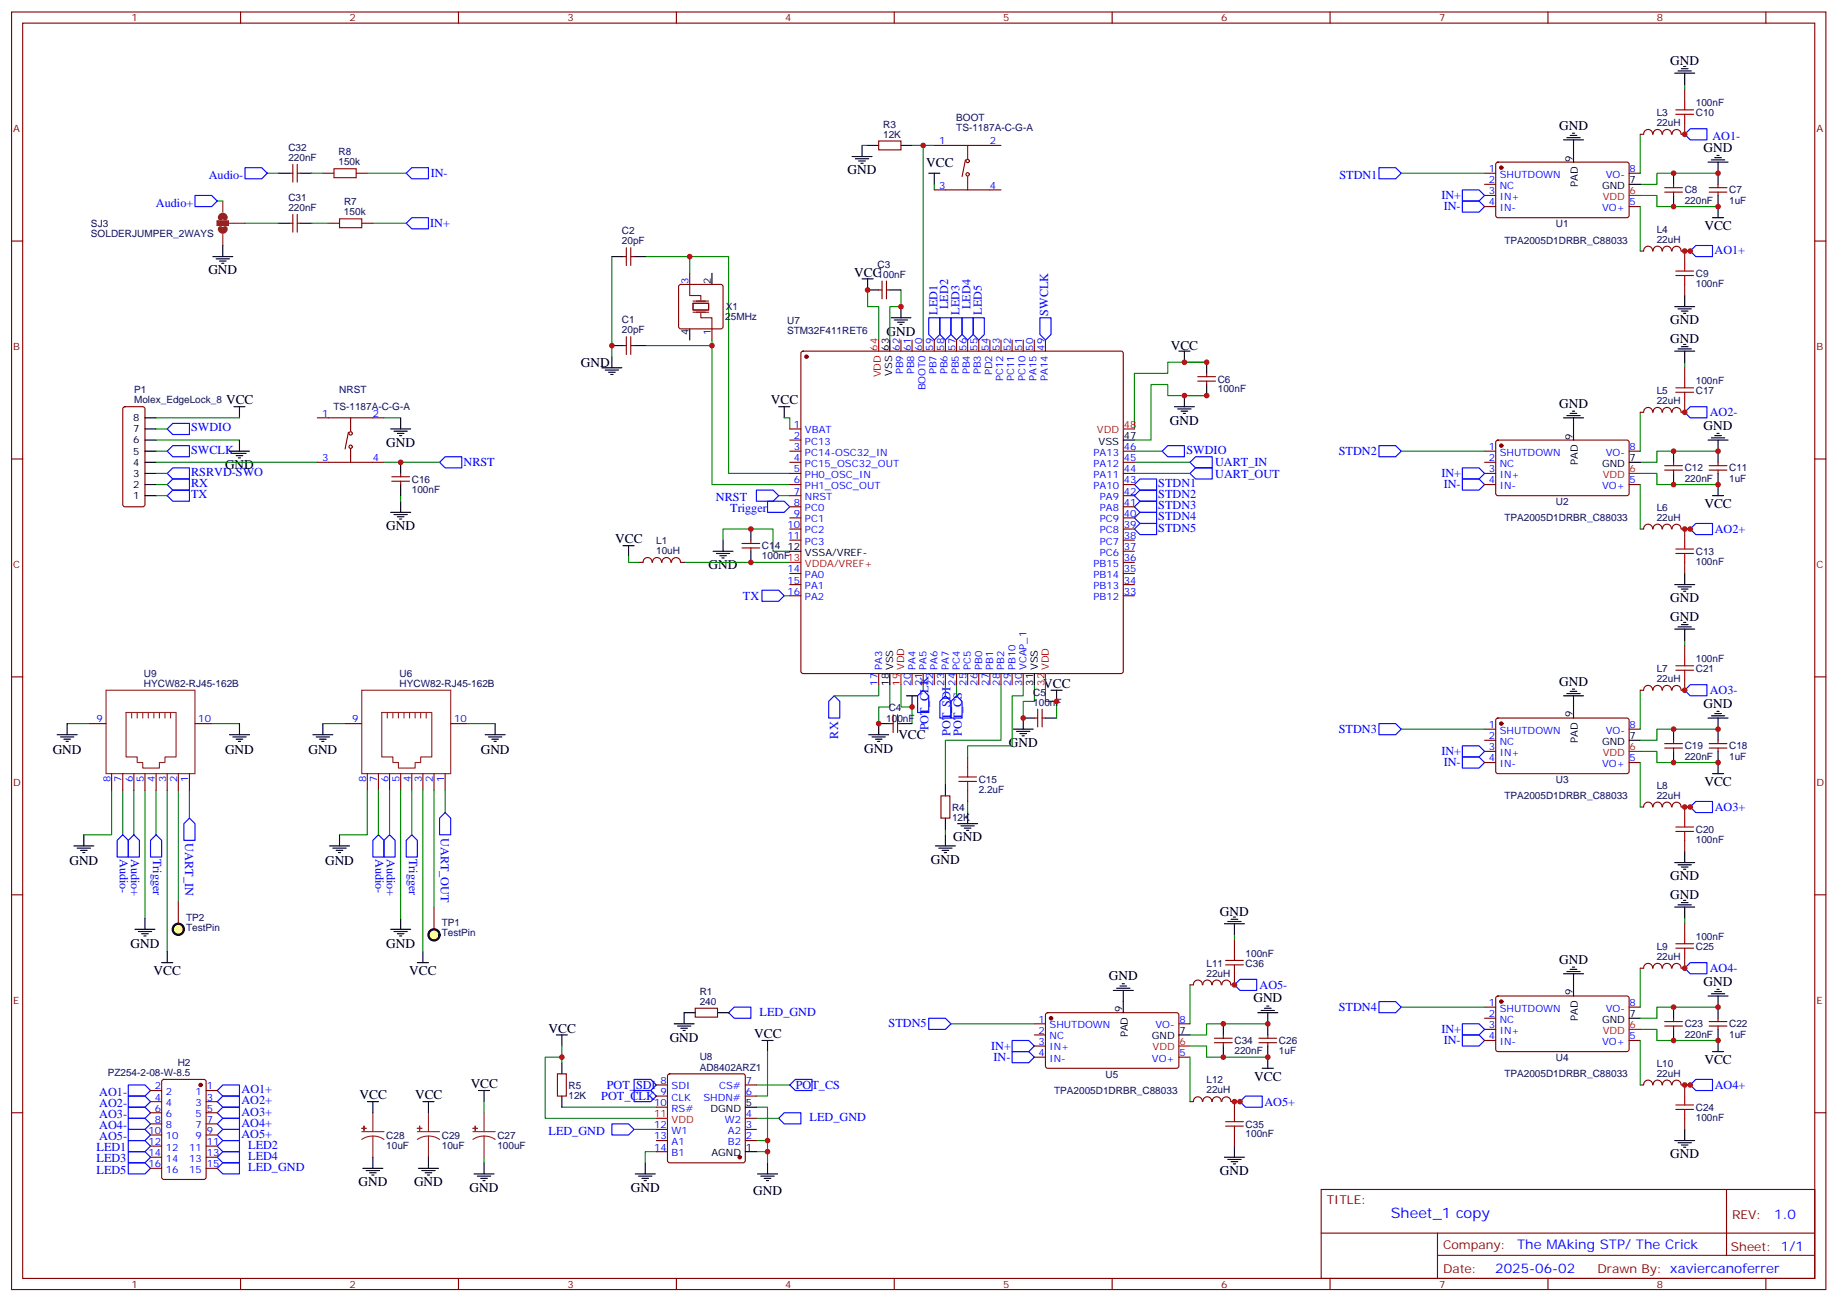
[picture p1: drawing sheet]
<svg xmlns="http://www.w3.org/2000/svg" width="583mm" height="413mm" viewBox="0 0 583 413" stroke-linecap="round" stroke-linejoin="round" font-family="sans-serif">
<defs><g id="words">
<text font-size="4.6" fill="#00f" x="441.3" y="386.4">Sheet_1 copy</text>
<g font-size="4.2">
<text x="530" y="20.7">GND</text>
<text x="494.7" y="41.2">GND</text>
<text x="293.9" y="52.9">VCC</text>
<text x="540.6" y="48.1">GND</text>
<text x="269" y="55.3">GND</text>
<text x="540.9" y="73">VCC</text>
<text x="66.1" y="87.1">GND</text>
<text x="271.1" y="87.8">VCC</text>
<text x="281.3" y="106.5">GND</text>
<text x="530" y="102.9">GND</text>
<text x="371.5" y="111.1">VCC</text>
<text x="530" y="108.9">GND</text>
<text x="184.3" y="116.4">GND</text>
<text x="71.8" y="128.3">VCC</text>
<text x="244.6" y="128.3">VCC</text>
<text x="494.7" y="129.4">GND</text>
<text x="371.3" y="134.7">GND</text>
<text x="540.6" y="136.3">GND</text>
<text x="122.6" y="141.7">GND</text>
<text x="71.4" y="148.8">GND</text>
<text x="540.9" y="161.2">VCC</text>
<text x="122.6" y="168.2">GND</text>
<text x="195.2" y="172.4">VCC</text>
<text x="224.9" y="180.6">GND</text>
<text x="530" y="191.1">GND</text>
<text x="530" y="197.1">GND</text>
<text x="331" y="218.3">VCC</text>
<text x="494.7" y="217.6">GND</text>
<text x="540.6" y="224.5">GND</text>
<text x="16.7" y="239.2">GND</text>
<text x="71.4" y="239.2">GND</text>
<text x="97.9" y="239.2">GND</text>
<text x="152.5" y="239.2">GND</text>
<text x="274.2" y="238.8">GND</text>
<text x="285.1" y="234.6">VCC</text>
<text x="320.1" y="237">GND</text>
<text x="540.9" y="249.4">VCC</text>
<text x="302.5" y="267">GND</text>
<text x="22" y="274.5">GND</text>
<text x="103.2" y="274.5">GND</text>
<text x="295.4" y="274">GND</text>
<text x="530" y="279.3">GND</text>
<text x="530" y="285.3">GND</text>
<text x="387.1" y="290.6">GND</text>
<text x="41.4" y="300.9">GND</text>
<text x="122.6" y="300.9">GND</text>
<text x="494.7" y="305.8">GND</text>
<text x="48.7" y="309.4">VCC</text>
<text x="129.9" y="309.4">VCC</text>
<text x="351.9" y="311">GND</text>
<text x="540.6" y="312.7">GND</text>
<text x="397.7" y="318">GND</text>
<text x="174.1" y="327.7">VCC</text>
<text x="239.3" y="329.4">VCC</text>
<text x="212.5" y="330.5">GND</text>
<text x="540.9" y="337.6">VCC</text>
<text x="149.4" y="345.3">VCC</text>
<text x="398" y="342.9">VCC</text>
<text x="114.1" y="348.8">VCC</text>
<text x="131.7" y="348.8">VCC</text>
<text x="530" y="367.5">GND</text>
<text x="113.7" y="376.3">GND</text>
<text x="131.4" y="376.3">GND</text>
<text x="387.1" y="372.8">GND</text>
<text x="149" y="378.1">GND</text>
<text x="200.2" y="378.1">GND</text>
<text x="239" y="379.2">GND</text>
</g>
<g font-size="4.2" fill="#00f">
<text x="563" y="386.7">1.0</text>
<text x="481.4" y="396.2">The MAking STP/ The Crick</text>
<text x="474.5" y="404">2025-06-02</text>
</g>
<g font-size="3.9" fill="#00f">
<text x="543.4" y="44.4">AO1-</text>
<text x="66.2" y="56.7">Audio-</text>
<text x="136.7" y="56.3">IN-</text>
<text x="425" y="56.7">STDN1</text>
<text x="49.5" y="65.5">Audio+</text>
<text x="457.4" y="63.2">IN+</text>
<text x="458.1" y="66.7">IN-</text>
<text x="136.5" y="72.2">IN+</text>
<text x="544.1" y="80.6">AO1+</text>
<text x="297.5" y="99.9" transform="rotate(-90 297.5 99.9)">LED1</text>
<text x="300.9" y="98.1" transform="rotate(-90 300.9 98.1)">LED2</text>
<text x="304.5" y="99.9" transform="rotate(-90 304.5 99.9)">LED3</text>
<text x="308" y="98.1" transform="rotate(-90 308 98.1)">LED4</text>
<text x="311.6" y="99.9" transform="rotate(-90 311.6 99.9)">LED5</text>
<text x="332.6" y="100.2" transform="rotate(-90 332.6 100.2)">SWCLK</text>
<text x="60.6" y="136.9">SWDIO</text>
<text x="542.6" y="132.1">AO2-</text>
<text x="60.6" y="143.9">SWCLK</text>
<text x="147.1" y="148">NRST</text>
<text x="376.5" y="144.1">SWDIO</text>
<text x="385.6" y="148">UART_IN</text>
<text x="424.9" y="144.3">STDN2</text>
<text x="60.6" y="151">RSRVD-SWO</text>
<text x="60.6" y="154.5">RX</text>
<text x="367.6" y="154.5">STDN1</text>
<text x="385.6" y="151.5">UART_OUT</text>
<text x="457.4" y="151.4">IN+</text>
<text x="458.1" y="154.9">IN-</text>
<text x="60.6" y="158">TX</text>
<text x="227.2" y="159.1">NRST</text>
<text x="367.6" y="158.1">STDN2</text>
<text x="367.6" y="161.6">STDN3</text>
<text x="231.7" y="162.4">Trigger</text>
<text x="367.6" y="165.1">STDN4</text>
<text x="367.6" y="168.6">STDN5</text>
<text x="544.1" y="169.1">AO2+</text>
<text x="235.8" y="190.3">TX</text>
<text x="542.6" y="220.3">AO3-</text>
<text x="294.6" y="231.7" transform="rotate(-90 294.6 231.7)">POT_CLK</text>
<text x="301.7" y="233.5" transform="rotate(-90 301.7 233.5)">POT_SDI</text>
<text x="305.2" y="233.5" transform="rotate(-90 305.2 233.5)">POT_CS</text>
<text x="424.9" y="232.5">STDN3</text>
<text x="266" y="234.3" transform="rotate(-90 266 234.3)">RX</text>
<text x="457.4" y="239.6">IN+</text>
<text x="458.1" y="243.1">IN-</text>
<text x="544.1" y="257.3">AO3+</text>
<text x="58.8" y="267.5" transform="rotate(90 58.8 267.5)">UART_IN</text>
<text x="139.9" y="265.8" transform="rotate(90 139.9 265.8)">UART_OUT</text>
<text x="38.1" y="272.4" transform="rotate(90 38.1 272.4)">Audio-</text>
<text x="41.6" y="272.4" transform="rotate(90 41.6 272.4)">Audio+</text>
<text x="48.6" y="272.4" transform="rotate(90 48.6 272.4)">Trigger</text>
<text x="119.2" y="272.4" transform="rotate(90 119.2 272.4)">Audio-</text>
<text x="122.7" y="272.4" transform="rotate(90 122.7 272.4)">Audio+</text>
<text x="129.8" y="272.4" transform="rotate(90 129.8 272.4)">Trigger</text>
<text x="542.6" y="308.5">AO4-</text>
<text x="399.7" y="313.8">AO5-</text>
<text x="241" y="322.2">LED_GND</text>
<text x="424.9" y="320.7">STDN4</text>
<text x="282" y="326">STDN5</text>
<text x="457.4" y="327.8">IN+</text>
<text x="314.5" y="333">IN+</text>
<text x="458.1" y="331.3">IN-</text>
<text x="315.2" y="336.6">IN-</text>
<text x="31.5" y="347.7">AO1-</text>
<text x="76.6" y="346.9">AO1+</text>
<text x="192.6" y="345.5">POT_SDI</text>
<text x="252.5" y="345.5">POT_CS</text>
<text x="544.1" y="345.5">AO4+</text>
<text x="31.5" y="351.2">AO2-</text>
<text x="76.6" y="350.4">AO2+</text>
<text x="76.6" y="354">AO3+</text>
<text x="190.8" y="349">POT_CLK</text>
<text x="401.3" y="350.8">AO5+</text>
<text x="31.5" y="354.7">AO3-</text>
<text x="31.5" y="358.2">AO4-</text>
<text x="76.6" y="357.5">AO4+</text>
<text x="174.1" y="360">LED_GND</text>
<text x="256.9" y="355.7">LED_GND</text>
<text x="30.6" y="365.3">LED1</text>
<text x="31.5" y="361.8">AO5-</text>
<text x="76.6" y="361">AO5+</text>
<text x="78.8" y="364.5">LED2</text>
<text x="30.6" y="368.8">LED3</text>
<text x="78.8" y="368.1">LED4</text>
<text x="78.8" y="371.6">LED_GND</text>
<text x="30.6" y="372.3">LED5</text>
</g>
<g font-size="3.9" fill="#800">
<text x="421" y="382">TITLE:</text>
<text x="549.6" y="386.7">REV:</text>
<text x="457.9" y="396.2">Company:</text>
<text x="549.3" y="396.8">Sheet: 1/1</text>
<text x="457.9" y="403.9">Date:</text>
<text x="506.9" y="403.9">Drawn By: xaviercanoferrer</text>
</g>
<g font-size="3.2" fill="#800">
<text x="41.8" y="6.8">1</text>
<text x="110.9" y="6.8">2</text>
<text x="180.1" y="6.8">3</text>
<text x="249.2" y="6.8">4</text>
<text x="318.3" y="6.8">5</text>
<text x="387.5" y="6.8">6</text>
<text x="456.6" y="6.8">7</text>
<text x="525.8" y="6.8">8</text>
<text x="4.2" y="41.9">A</text>
<text x="576.4" y="41.9">A</text>
<text x="4.2" y="111.1">B</text>
<text x="576.4" y="111.1">B</text>
<text x="4.2" y="180.2">C</text>
<text x="576.4" y="180.2">C</text>
<text x="4.2" y="249.3">D</text>
<text x="576.4" y="249.3">D</text>
<text x="4.2" y="318.5">E</text>
<text x="576.4" y="318.5">E</text>
<text x="41.8" y="408.6">1</text>
<text x="110.9" y="408.6">2</text>
<text x="180.1" y="408.6">3</text>
<text x="249.2" y="408.6">4</text>
<text x="318.3" y="408.6">5</text>
<text x="387.5" y="408.6">6</text>
<text x="456.6" y="408.6">7</text>
<text x="525.8" y="408.6">8</text>
</g>
<g font-size="3.2" fill="#000080">
<text x="538.1" y="33.7">100nF</text>
<text x="280.3" y="40.5">R3</text>
<text x="303.5" y="41.4">TS-1187A-C-G-A</text>
<text x="303.5" y="38.3">BOOT</text>
<text x="525.7" y="40">22uH</text>
<text x="525.7" y="36.8">L3</text>
<text x="538.1" y="36.9">C10</text>
<text x="91.5" y="47.9">C32</text>
<text x="280.3" y="43.7">12K</text>
<text x="91.5" y="51.1">220nF</text>
<text x="107.4" y="52.5">150k</text>
<text x="107.4" y="49.3">R8</text>
<text x="91.5" y="63.7">C31</text>
<text x="109.2" y="65.2">R7</text>
<text x="534.6" y="64.6">220nF</text>
<text x="534.6" y="61.4">C8</text>
<text x="548.7" y="64.6">1uF</text>
<text x="548.7" y="61.4">C7</text>
<text x="28.9" y="72">SJ3</text>
<text x="91.5" y="67">220nF</text>
<text x="109.2" y="68.4">150k</text>
<text x="28.9" y="75.1">SOLDERJUMPER_2WAYS</text>
<text x="197.4" y="77.5">20pF</text>
<text x="197.4" y="74.4">C2</text>
<text x="477.4" y="77.3">TPA2005D1DRBR_C88033</text>
<text x="493.7" y="72.1">U1</text>
<text x="525.7" y="77.1">22uH</text>
<text x="525.7" y="73.9">L4</text>
<text x="278.5" y="88.1">100nF</text>
<text x="278.5" y="84.9">C3</text>
<text x="538.1" y="87.9">C9</text>
<text x="538.1" y="91">100nF</text>
<text x="230.2" y="101.6">25MHz</text>
<text x="230.3" y="98.4">X1</text>
<text x="197.4" y="105.8">20pF</text>
<text x="197.4" y="102.6">C1</text>
<text x="249.8" y="106">STM32F411RET6</text>
<text x="249.8" y="102.8">U7</text>
<text x="42.6" y="124.8">P1</text>
<text x="107.7" y="124.7">NRST</text>
<text x="386.4" y="124.5">100nF</text>
<text x="386.4" y="121.4">C6</text>
<text x="525.7" y="125">L5</text>
<text x="538.1" y="121.9">100nF</text>
<text x="538.1" y="125">C17</text>
<text x="42.6" y="128">Molex_EdgeLock_8</text>
<text x="105.8" y="130.2">TS-1187A-C-G-A</text>
<text x="525.7" y="128.2">22uH</text>
<text x="534.6" y="149.6">C12</text>
<text x="548.7" y="149.6">C11</text>
<text x="130.7" y="153.1">C16</text>
<text x="534.6" y="152.8">220nF</text>
<text x="548.7" y="152.8">1uF</text>
<text x="130.7" y="156.3">100nF</text>
<text x="493.7" y="160.3">U2</text>
<text x="477.4" y="165.5">TPA2005D1DRBR_C88033</text>
<text x="525.7" y="165.3">22uH</text>
<text x="525.7" y="162.1">L6</text>
<text x="208.2" y="172.6">L1</text>
<text x="208.2" y="175.8">10uH</text>
<text x="241.8" y="177.5">100nF13</text>
<text x="241.8" y="174.3">C14</text>
<text x="538.1" y="179.2">100nF</text>
<text x="538.1" y="176.1">C13</text>
<text x="45.7" y="214.8">U9</text>
<text x="126.8" y="214.8">U6</text>
<text x="525.7" y="213.2">L7</text>
<text x="538.1" y="210.1">100nF</text>
<text x="538.1" y="213.2">C21</text>
<text x="45.7" y="217.9">HYCW82-RJ45-162B</text>
<text x="126.8" y="217.9">HYCW82-RJ45-162B</text>
<text x="327.9" y="220.8">C5</text>
<text x="525.7" y="216.4">22uH</text>
<text x="282" y="225.4">C4</text>
<text x="327.9" y="223.9">100nF</text>
<text x="281.2" y="229">100nF</text>
<text x="534.6" y="237.8">C19</text>
<text x="548.7" y="237.8">C18</text>
<text x="534.6" y="241">220nF</text>
<text x="548.7" y="241">1uF</text>
<text x="310.6" y="251.6">2.2uF</text>
<text x="310.6" y="248.4">C15</text>
<text x="493.7" y="248.5">U3</text>
<text x="525.7" y="250.3">L8</text>
<text x="302.1" y="257.2">R4</text>
<text x="477.4" y="253.7">TPA2005D1DRBR_C88033</text>
<text x="525.7" y="253.4">22uH</text>
<text x="302.1" y="260.4">12K</text>
<text x="538.1" y="267.4">100nF</text>
<text x="538.1" y="264.3">C20</text>
<text x="59.1" y="292.1">TP2</text>
<text x="140.2" y="293.9">TP1</text>
<text x="59.1" y="295.3">TestPin</text>
<text x="140.2" y="297.1">TestPin</text>
<text x="538.1" y="298.3">100nF</text>
<text x="395.3" y="303.6">100nF</text>
<text x="525.7" y="304.6">22uH</text>
<text x="525.7" y="301.4">L9</text>
<text x="538.1" y="301.4">C25</text>
<text x="382.8" y="309.9">22uH</text>
<text x="382.8" y="306.7">L11</text>
<text x="395.3" y="306.7">C36</text>
<text x="222.1" y="315.7">R1</text>
<text x="222" y="318.8">240</text>
<text x="534.6" y="329.2">220nF</text>
<text x="534.6" y="326">C23</text>
<text x="548.7" y="329.2">1uF</text>
<text x="548.7" y="326">C22</text>
<text x="391.7" y="334.5">220nF</text>
<text x="391.7" y="331.3">C34</text>
<text x="405.8" y="334.5">1uF</text>
<text x="405.8" y="331.3">C26</text>
<text x="34.2" y="341.3">PZ254-2-08-W-8.5</text>
<text x="56.4" y="338.2">H2</text>
<text x="222" y="339.7">AD8402ARZ1</text>
<text x="222.1" y="336.4">U8</text>
<text x="350.8" y="342">U5</text>
<text x="477.4" y="341.8">TPA2005D1DRBR_C88033</text>
<text x="493.7" y="336.7">U4</text>
<text x="525.7" y="341.6">22uH</text>
<text x="525.7" y="338.5">L10</text>
<text x="180.4" y="345.4">R5</text>
<text x="334.5" y="347.1">TPA2005D1DRBR_C88033</text>
<text x="382.8" y="346.9">22uH</text>
<text x="382.8" y="343.8">L12</text>
<text x="180.4" y="348.6">12K</text>
<text x="538.1" y="352.5">C24</text>
<text x="395.3" y="357.8">C35</text>
<text x="538.1" y="355.6">100nF</text>
<text x="122.6" y="364.4">10uF</text>
<text x="122.6" y="361.2">C28</text>
<text x="140.2" y="364.4">10uF</text>
<text x="140.2" y="361.2">C29</text>
<text x="157.8" y="364.4">100uF</text>
<text x="157.8" y="361.3">C27</text>
<text x="395.3" y="360.9">100nF</text>
</g>
<g font-size="3.2" fill="#00f">
<text x="298" y="45.8">1</text>
<text x="314.1" y="45.8">2</text>
<text x="298" y="59.9">3</text>
<text x="314.1" y="59.9">4</text>
<text x="472.4" y="54.6">1</text>
<text x="472.4" y="58.1">2</text>
<text x="475.9" y="56.4">SHUTDOWN</text>
<text x="475.9" y="59.9">NC</text>
<text x="509.5" y="56.4">VO-</text>
<text x="517.1" y="54.6">8</text>
<text x="472.4" y="61.7">3</text>
<text x="472.4" y="65.2">4</text>
<text x="475.9" y="63.4">IN+</text>
<text x="517.1" y="65.2">5</text>
<text x="475.9" y="67">IN-</text>
<text x="508.4" y="67">VO+</text>
<text x="218.5" y="90.2" transform="rotate(-90 218.5 90.2)">3</text>
<text x="225.6" y="106.4" transform="rotate(-90 225.6 106.4)">1</text>
<text x="285.5" y="111.2" transform="rotate(-90 285.5 111.2)">62</text>
<text x="289.1" y="111.2" transform="rotate(-90 289.1 111.2)">61</text>
<text x="292.6" y="111.2" transform="rotate(-90 292.6 111.2)">60</text>
<text x="296.1" y="111.2" transform="rotate(-90 296.1 111.2)">59</text>
<text x="299.6" y="111.2" transform="rotate(-90 299.6 111.2)">58</text>
<text x="303.2" y="111.2" transform="rotate(-90 303.2 111.2)">57</text>
<text x="306.7" y="111.2" transform="rotate(-90 306.7 111.2)">56</text>
<text x="310.2" y="111.2" transform="rotate(-90 310.2 111.2)">55</text>
<text x="313.8" y="111.2" transform="rotate(-90 313.8 111.2)">54</text>
<text x="317.3" y="111.2" transform="rotate(-90 317.3 111.2)">53</text>
<text x="320.8" y="111.2" transform="rotate(-90 320.8 111.2)">52</text>
<text x="324.3" y="111.2" transform="rotate(-90 324.3 111.2)">51</text>
<text x="327.9" y="111.2" transform="rotate(-90 327.9 111.2)">50</text>
<text x="331.4" y="111.2" transform="rotate(-90 331.4 111.2)">49</text>
<text x="286.6" y="118.8" transform="rotate(-90 286.6 118.8)">PB9</text>
<text x="290.1" y="118.8" transform="rotate(-90 290.1 118.8)">PB8</text>
<text x="297.2" y="118.8" transform="rotate(-90 297.2 118.8)">PB7</text>
<text x="300.7" y="118.8" transform="rotate(-90 300.7 118.8)">PB6</text>
<text x="304.2" y="118.8" transform="rotate(-90 304.2 118.8)">PB5</text>
<text x="307.8" y="118.8" transform="rotate(-90 307.8 118.8)">PB4</text>
<text x="311.3" y="118.8" transform="rotate(-90 311.3 118.8)">PB3</text>
<text x="314.8" y="119.1" transform="rotate(-90 314.8 119.1)">PD2</text>
<text x="293.7" y="123.9" transform="rotate(-90 293.7 123.9)">BOOT0</text>
<text x="318.3" y="120.9" transform="rotate(-90 318.3 120.9)">PC12</text>
<text x="321.9" y="120.9" transform="rotate(-90 321.9 120.9)">PC11</text>
<text x="325.4" y="120.9" transform="rotate(-90 325.4 120.9)">PC10</text>
<text x="328.9" y="120.8" transform="rotate(-90 328.9 120.8)">PA15</text>
<text x="332.5" y="120.8" transform="rotate(-90 332.5 120.8)">PA14</text>
<text x="102.2" y="132.2">1</text>
<text x="118.3" y="132.2">2</text>
<text x="251.9" y="135.7">1</text>
<text x="255.4" y="137.5">VBAT</text>
<text x="251.9" y="139.3">2</text>
<text x="251.9" y="142.8">3</text>
<text x="255.4" y="141">PC13</text>
<text x="356.6" y="142.8">46</text>
<text x="472.4" y="142.8">1</text>
<text x="517.1" y="142.8">8</text>
<text x="102.2" y="146.3">3</text>
<text x="118.3" y="146.3">4</text>
<text x="251.9" y="146.3">4</text>
<text x="251.9" y="149.9">5</text>
<text x="255.4" y="144.6">PC14-OSC32_IN</text>
<text x="255.4" y="148.1">PC15_OSC32_OUT</text>
<text x="347" y="148.1">PA12</text>
<text x="347" y="144.6">PA13</text>
<text x="356.6" y="149.9">44</text>
<text x="356.6" y="146.3">45</text>
<text x="472.4" y="146.3">2</text>
<text x="472.4" y="149.9">3</text>
<text x="475.9" y="144.6">SHUTDOWN</text>
<text x="475.9" y="148.1">NC</text>
<text x="509.5" y="144.6">VO-</text>
<text x="251.9" y="153.4">6</text>
<text x="255.4" y="151.6">PH0_OSC_IN</text>
<text x="255.4" y="155.2">PH1_OSC_OUT</text>
<text x="347" y="155.2">PA10</text>
<text x="347" y="151.6">PA11</text>
<text x="356.6" y="153.4">43</text>
<text x="472.4" y="153.4">4</text>
<text x="475.9" y="151.6">IN+</text>
<text x="475.9" y="155.2">IN-</text>
<text x="508.4" y="155.2">VO+</text>
<text x="517.1" y="153.4">5</text>
<text x="251.9" y="156.9">7</text>
<text x="251.9" y="160.4">8</text>
<text x="255.4" y="158.7">NRST</text>
<text x="349" y="158.7">PA9</text>
<text x="356.6" y="160.4">41</text>
<text x="356.6" y="156.9">42</text>
<text x="249.9" y="167.5">10</text>
<text x="251.9" y="164">9</text>
<text x="255.4" y="162.2">PC0</text>
<text x="255.4" y="165.7">PC1</text>
<text x="349" y="165.7">PC9</text>
<text x="349" y="162.2">PA8</text>
<text x="356.6" y="167.5">39</text>
<text x="356.6" y="164">40</text>
<text x="249.9" y="171">11</text>
<text x="255.4" y="169.3">PC2</text>
<text x="255.4" y="172.8">PC3</text>
<text x="349" y="172.8">PC7</text>
<text x="349" y="169.3">PC8</text>
<text x="356.6" y="171">38</text>
<text x="347" y="179.8">PB15</text>
<text x="349" y="176.3">PC6</text>
<text x="356.6" y="178.1">36</text>
<text x="356.6" y="174.6">37</text>
<text x="249.9" y="181.6">14</text>
<text x="249.9" y="185.1">15</text>
<text x="255.4" y="183.4">PA0</text>
<text x="347" y="183.4">PB14</text>
<text x="356.6" y="185.1">34</text>
<text x="356.6" y="181.6">35</text>
<text x="249.9" y="188.7">16</text>
<text x="255.4" y="186.9">PA1</text>
<text x="255.4" y="190.4">PA2</text>
<text x="347" y="190.4">PB12</text>
<text x="347" y="186.9">PB13</text>
<text x="356.6" y="188.7">33</text>
<text x="279.9" y="212.7" transform="rotate(-90 279.9 212.7)">PA3</text>
<text x="290.5" y="212.7" transform="rotate(-90 290.5 212.7)">PA4</text>
<text x="294" y="212.7" transform="rotate(-90 294 212.7)">PA5</text>
<text x="297.5" y="212.7" transform="rotate(-90 297.5 212.7)">PA6</text>
<text x="301.1" y="212.7" transform="rotate(-90 301.1 212.7)">PA7</text>
<text x="304.6" y="212.7" transform="rotate(-90 304.6 212.7)">PC4</text>
<text x="308.1" y="212.7" transform="rotate(-90 308.1 212.7)">PC5</text>
<text x="311.6" y="212.7" transform="rotate(-90 311.6 212.7)">PB0</text>
<text x="315.2" y="212.7" transform="rotate(-90 315.2 212.7)">PB1</text>
<text x="318.7" y="212.7" transform="rotate(-90 318.7 212.7)">PB2</text>
<text x="322.2" y="212.7" transform="rotate(-90 322.2 212.7)">PB10</text>
<text x="325.8" y="212.7" transform="rotate(-90 325.8 212.7)">VCAP_1</text>
<text x="278.5" y="217.6" transform="rotate(-90 278.5 217.6)">17</text>
<text x="289.1" y="217.6" transform="rotate(-90 289.1 217.6)">20</text>
<text x="292.6" y="217.6" transform="rotate(-90 292.6 217.6)">21</text>
<text x="296.1" y="217.6" transform="rotate(-90 296.1 217.6)">22</text>
<text x="299.6" y="217.6" transform="rotate(-90 299.6 217.6)">23</text>
<text x="303.2" y="217.6" transform="rotate(-90 303.2 217.6)">24</text>
<text x="306.7" y="217.6" transform="rotate(-90 306.7 217.6)">25</text>
<text x="310.2" y="217.6" transform="rotate(-90 310.2 217.6)">26</text>
<text x="313.8" y="217.6" transform="rotate(-90 313.8 217.6)">27</text>
<text x="317.3" y="217.6" transform="rotate(-90 317.3 217.6)">28</text>
<text x="320.8" y="217.6" transform="rotate(-90 320.8 217.6)">29</text>
<text x="324.3" y="217.6" transform="rotate(-90 324.3 217.6)">30</text>
<text x="30.6" y="229.2">9</text>
<text x="62.9" y="229.2">10</text>
<text x="111.7" y="229.2">9</text>
<text x="144.1" y="229.2">10</text>
<text x="472.4" y="231">1</text>
<text x="475.9" y="232.8">SHUTDOWN</text>
<text x="509.5" y="232.8">VO-</text>
<text x="517.1" y="231">8</text>
<text x="472.4" y="234.5">2</text>
<text x="472.4" y="238.1">3</text>
<text x="475.9" y="236.3">NC</text>
<text x="475.9" y="239.8">IN+</text>
<text x="472.4" y="241.6">4</text>
<text x="475.9" y="243.3">IN-</text>
<text x="508.4" y="243.3">VO+</text>
<text x="517.1" y="241.6">5</text>
<text x="35.1" y="248.2" transform="rotate(-90 35.1 248.2)">8</text>
<text x="38.6" y="248.2" transform="rotate(-90 38.6 248.2)">7</text>
<text x="42.1" y="248.2" transform="rotate(-90 42.1 248.2)">6</text>
<text x="45.6" y="248.2" transform="rotate(-90 45.6 248.2)">5</text>
<text x="49.2" y="248.2" transform="rotate(-90 49.2 248.2)">4</text>
<text x="52.7" y="248.2" transform="rotate(-90 52.7 248.2)">3</text>
<text x="56.2" y="248.2" transform="rotate(-90 56.2 248.2)">2</text>
<text x="59.8" y="248.2" transform="rotate(-90 59.8 248.2)">1</text>
<text x="116.2" y="248.2" transform="rotate(-90 116.2 248.2)">8</text>
<text x="119.7" y="248.2" transform="rotate(-90 119.7 248.2)">7</text>
<text x="123.3" y="248.2" transform="rotate(-90 123.3 248.2)">6</text>
<text x="126.8" y="248.2" transform="rotate(-90 126.8 248.2)">5</text>
<text x="130.3" y="248.2" transform="rotate(-90 130.3 248.2)">4</text>
<text x="133.8" y="248.2" transform="rotate(-90 133.8 248.2)">3</text>
<text x="137.4" y="248.2" transform="rotate(-90 137.4 248.2)">2</text>
<text x="140.9" y="248.2" transform="rotate(-90 140.9 248.2)">1</text>
<text x="472.4" y="319.2">1</text>
<text x="472.4" y="322.7">2</text>
<text x="475.9" y="321">SHUTDOWN</text>
<text x="509.5" y="321">VO-</text>
<text x="517.1" y="319.2">8</text>
<text x="329.6" y="324.5">1</text>
<text x="329.6" y="328">2</text>
<text x="333.1" y="326.2">SHUTDOWN</text>
<text x="333.1" y="329.8">NC</text>
<text x="366.7" y="326.2">VO-</text>
<text x="374.3" y="324.5">8</text>
<text x="472.4" y="326.2">3</text>
<text x="472.4" y="329.8">4</text>
<text x="475.9" y="324.5">NC</text>
<text x="475.9" y="328">IN+</text>
<text x="517.1" y="329.8">5</text>
<text x="329.6" y="331.5">3</text>
<text x="329.6" y="335.1">4</text>
<text x="333.1" y="333.3">IN+</text>
<text x="374.3" y="335.1">5</text>
<text x="475.9" y="331.5">IN-</text>
<text x="508.4" y="331.5">VO+</text>
<text x="333.1" y="336.8">IN-</text>
<text x="365.5" y="336.8">VO+</text>
<text x="49.1" y="345.7">2</text>
<text x="52.6" y="347.4">2</text>
<text x="62.1" y="347.4">1</text>
<text x="65.6" y="345.7">1</text>
<text x="209.6" y="343.9">8</text>
<text x="209.6" y="347.4">9</text>
<text x="213.1" y="345.7">SDI</text>
<text x="228.2" y="345.7">CS#</text>
<text x="236.7" y="347.4">6</text>
<text x="236.7" y="343.9">7</text>
<text x="49.1" y="352.7">6</text>
<text x="49.1" y="349.2">4</text>
<text x="52.6" y="350.9">4</text>
<text x="62.1" y="350.9">3</text>
<text x="65.6" y="349.2">3</text>
<text x="65.6" y="352.7">5</text>
<text x="207.6" y="350.9">10</text>
<text x="213.1" y="349.2">CLK</text>
<text x="213.1" y="352.7">RS#</text>
<text x="223.2" y="349.2">SHDN#</text>
<text x="47.1" y="359.8">10</text>
<text x="49.1" y="356.2">8</text>
<text x="52.6" y="358">8</text>
<text x="52.6" y="354.5">6</text>
<text x="62.1" y="354.5">5</text>
<text x="62.1" y="358">7</text>
<text x="65.6" y="356.2">7</text>
<text x="65.6" y="359.8">9</text>
<text x="207.6" y="358">12</text>
<text x="213.1" y="359.8">W1</text>
<text x="230" y="356.2">W2</text>
<text x="231" y="359.8">A2</text>
<text x="236.7" y="358">3</text>
<text x="236.7" y="354.5">4</text>
<text x="47.1" y="363.3">12</text>
<text x="52.6" y="365.1">12</text>
<text x="52.6" y="361.5">10</text>
<text x="60.1" y="365.1">11</text>
<text x="62.1" y="361.5">9</text>
<text x="65.6" y="363.3">11</text>
<text x="207.6" y="361.5">13</text>
<text x="207.6" y="365.1">14</text>
<text x="213.1" y="363.3">A1</text>
<text x="231" y="363.3">B2</text>
<text x="236.7" y="361.5">2</text>
<text x="47.1" y="370.3">16</text>
<text x="47.1" y="366.8">14</text>
<text x="52.6" y="368.6">14</text>
<text x="60.1" y="368.6">13</text>
<text x="65.6" y="366.8">13</text>
<text x="65.6" y="370.3">15</text>
<text x="213.1" y="366.8">B1</text>
<text x="52.6" y="372.1">16</text>
<text x="60.1" y="372.1">15</text>
</g>
<g font-size="3.2">
<text x="499" y="51.3" transform="rotate(-90 499 51.3)">9</text>
<text x="500.7" y="59.3" transform="rotate(-90 500.7 59.3)">PAD</text>
<text x="508.4" y="59.9">GND</text>
<text x="517.1" y="58.1">7</text>
<text x="225.6" y="90.2" transform="rotate(-90 225.6 90.2)">2</text>
<text x="218.5" y="106.4" transform="rotate(-90 218.5 106.4)">4</text>
<text x="282" y="111.2" transform="rotate(-90 282 111.2)">63</text>
<text x="283.1" y="119.2" transform="rotate(-90 283.1 119.2)">VSS</text>
<text x="42.2" y="137.2">7</text>
<text x="42.2" y="133.6">8</text>
<text x="42.2" y="140.7">6</text>
<text x="348.6" y="141">VSS</text>
<text x="356.6" y="139.3">47</text>
<text x="499" y="139.5" transform="rotate(-90 499 139.5)">9</text>
<text x="42.2" y="147.7">4</text>
<text x="42.2" y="144.2">5</text>
<text x="500.7" y="147.5" transform="rotate(-90 500.7 147.5)">PAD</text>
<text x="508.4" y="148.1">GND</text>
<text x="517.1" y="146.3">7</text>
<text x="42.2" y="154.8">2</text>
<text x="42.2" y="151.3">3</text>
<text x="42.2" y="158.3">1</text>
<text x="249.9" y="174.6">12</text>
<text x="255.4" y="176.3">VSSA/VREF-</text>
<text x="283.4" y="212.7" transform="rotate(-90 283.4 212.7)">VSS</text>
<text x="329.3" y="212.7" transform="rotate(-90 329.3 212.7)">VSS</text>
<text x="282" y="217.6" transform="rotate(-90 282 217.6)">18</text>
<text x="327.9" y="217.6" transform="rotate(-90 327.9 217.6)">31</text>
<text x="499" y="227.6" transform="rotate(-90 499 227.6)">9</text>
<text x="500.7" y="235.7" transform="rotate(-90 500.7 235.7)">PAD</text>
<text x="508.4" y="236.3">GND</text>
<text x="517.1" y="234.5">7</text>
<text x="499" y="315.8" transform="rotate(-90 499 315.8)">9</text>
<text x="356.1" y="321.1" transform="rotate(-90 356.1 321.1)">9</text>
<text x="500.7" y="323.8" transform="rotate(-90 500.7 323.8)">PAD</text>
<text x="517.1" y="322.7">7</text>
<text x="357.9" y="329.1" transform="rotate(-90 357.9 329.1)">PAD</text>
<text x="365.5" y="329.8">GND</text>
<text x="374.3" y="328">7</text>
<text x="508.4" y="324.5">GND</text>
<text x="225.5" y="352.7">DGND</text>
<text x="236.7" y="350.9">5</text>
<text x="236.7" y="365.1">1</text>
<text x="225.7" y="366.8">AGND</text>
</g>
<g font-size="3.2" fill="#f00">
<text x="508.6" y="63.4">VDD</text>
<text x="517.1" y="61.7">6</text>
<text x="278.5" y="111.2" transform="rotate(-90 278.5 111.2)">64</text>
<text x="279.5" y="119.8" transform="rotate(-90 279.5 119.8)">VDD</text>
<text x="348.1" y="137.5">VDD</text>
<text x="356.6" y="135.7">48</text>
<text x="517.1" y="149.9">6</text>
<text x="508.6" y="151.6">VDD</text>
<text x="255.4" y="179.8">VDDA/VREF+</text>
<text x="286.9" y="212.7" transform="rotate(-90 286.9 212.7)">VDD</text>
<text x="332.8" y="212.7" transform="rotate(-90 332.8 212.7)">VDD</text>
<text x="285.5" y="217.6" transform="rotate(-90 285.5 217.6)">19</text>
<text x="331.4" y="217.6" transform="rotate(-90 331.4 217.6)">32</text>
<text x="508.6" y="239.8">VDD</text>
<text x="517.1" y="238.1">6</text>
<text x="508.6" y="328">VDD</text>
<text x="517.1" y="326.2">6</text>
<text x="365.7" y="333.3">VDD</text>
<text x="374.3" y="331.5">6</text>
<text x="207.6" y="354.5">11</text>
<text x="213.1" y="356.2">VDD</text>
</g>
</g></defs>
<g fill="none" stroke="#000" stroke-width=".35">
<path d="M531.4 23.2h6.4M532.5 22.5h4.2M533.5 21.8h2.2M534.2 21.1h.8M534.6 23.2v3.5M88.3 55h3.6M95.4 55h3.5M270.4 49.7h6.3M271.4 50.4h4.3M272.5 51.1h2.1M273.2 51.8h.7M273.5 46.1v3.6"/>
<path d="M275.3 46.1h3.5M285.9 46.1h3.5M294.7 55h3.5M296.5 55v3.5M496.1 44.4h6.4M497.2 43.7h4.2M498.3 43h2.1M499 42.3h.7M499.3 44.4v7M517 58.5h3.5M531.1 55v3.5M542 51.4h6.4"/>
<path d="M543.1 50.7h4.2M544.1 50h2.1M544.8 49.3h.7M545.2 51.4v7.1M70.7 77.9v3.5M88.3 70.8h3.6M95.4 70.8h3.5M531.1 62v3.5M543.4 69.1h3.5M545.2 62v7.1M67.5 81.4h6.4M68.6 82.1h4.2"/>
<path d="M69.6 82.8h2.2M70.3 83.5h.7M194.2 81.4h3.5M201.2 81.4h3.6M225.9 86.7v3.5M273.5 88.5h3.6M275.3 88.5v3.5h3.5M282.4 92h3.5M285.9 97.3v3.5M531.4 97.3h6.4M532.5 98h4.2M533.5 98.7h2.2"/>
<path d="M534.2 99.4h.8M534.6 93.8v3.5M191 116.7h6.3M192.1 117.4h4.2M193.1 118.1h2.1M193.8 118.8h.7M194.2 113.2v3.5M194.2 109.6h3.5M201.2 109.6h3.6M218.9 104.4v3.5M282.4 107.9v3.5M282.7 100.8h6.4"/>
<path d="M283.8 101.5h4.2M284.8 102.2h2.1M285.5 102.9h.7M374.1 111.4h3.5M375.8 111.4v3.5M382.9 114.9v3.6M531.4 111.4h6.4M532.5 110.7h4.2M533.5 110h2.2M534.2 109.3h.8M534.6 111.4v3.5M46 136.1h3.5"/>
<path d="M46 139.6h3.5M46 132.6h3.5M74.2 129h3.6M76 129v3.6M76 139.6v3.6M124 136.1h6.3M125 136.8h4.3M126.1 137.5h2.1M126.8 138.2h.7M127.1 132.6v3.5M247.1 129h3.5M248.8 129v3.6"/>
<path d="M356.4 139.6h3.6M372.7 129h6.3M373.7 129.8h4.3M374.8 130.5h2.1M375.5 131.2h.7M375.8 125.5v3.5M382.9 122v3.5M496.1 132.6h6.4M497.2 131.9h4.2M498.3 131.2h2.1M499 130.5h.7M499.3 132.6v7"/>
<path d="M542 139.6h6.4M543.1 138.9h4.2M544.1 138.2h2.1M544.8 137.5h.7M545.2 139.6v7.1M46 143.2h3.5M46 157.3h3.5M46 153.7h3.5M46 150.2h3.5M46 146.7h3.5M72.8 143.2h6.4M73.9 143.9h4.2"/>
<path d="M74.9 144.6h2.1M75.6 145.3h.7M127.1 146.7v3.5M127.1 153.7v3.6M127.1 159v3.6M517 146.7h3.5M531.1 143.2v3.5M531.1 150.2v3.5M543.4 157.3h3.5M545.2 150.2v7.1M124 162.6h6.3M125 163.3h4.3"/>
<path d="M126.1 164h2.1M126.8 164.7h.7M197.7 173.1h3.5M199.5 173.1v3.6M226.3 174.9h6.3M227.3 175.6h4.3M228.4 176.3h2.1M229.1 177h.7M229.4 171.4v3.5M238.3 167.9v3.5M238.3 174.9v3.5M250.6 174.9h3.5"/>
<path d="M531.4 185.5h6.4M531.4 199.6h6.4M532.5 186.2h4.2M532.5 198.9h4.2M533.5 186.9h2.2M533.5 198.2h2.2M534.2 187.6h.8M534.2 197.5h.8M534.6 182v3.5M534.6 199.6v3.5M282.4 213.7v3.5M328.2 213.7v3.5"/>
<path d="M333.5 219h3.5M335.3 219v3.5M498.3 219.4h2.1M499 218.7h.7M275.7 233.1h6.3M276.7 233.8h4.3M277.8 234.5h2.1M278.5 235.2h.7M282.4 229.6h-3.6v3.5M285.9 229.6h3.5M287.7 220.8h3.5M289.4 220.8v3.5"/>
<path d="M321.5 231.4h6.4M322.6 232.1h4.2M323.6 232.8h2.2M324.3 233.5h.7M328.2 227.8h-3.5v3.6M331.8 227.8h3.5M496.1 220.8h6.4M497.2 220.1h4.2M499.3 220.8v7M517 234.9h3.5M531.1 231.4v3.5M531.1 238.4v3.5"/>
<path d="M542 227.8h6.4M543.1 227.1h4.2M544.1 226.4h2.1M544.8 225.7h.7M545.2 227.8v7.1M545.2 238.4v7.1M300 249v3.5M300 259.6v3.5M307.1 257.8v3.5M543.4 245.5h3.5M296.8 268.4h6.4M297.9 269.1h4.2"/>
<path d="M298.9 269.8h2.2M299.6 270.5h.8M300 264.9v3.5M303.9 261.3h6.3M304.9 262h4.3M306 262.7h2.1M306.7 263.5h.7M531.4 273.7h6.4M532.5 274.4h4.2M533.5 275.1h2.2M534.2 275.8h.8M534.6 270.2v3.5"/>
<path d="M388.5 293.1h6.4M389.6 292.4h4.2M390.7 291.7h2.1M391.4 291h.7M391.7 293.1v3.5M531.4 287.8h6.4M532.5 287.1h4.2M533.5 286.4h2.2M534.2 285.7h.8M534.6 287.8v3.5M353.3 314.3h6.3M354.3 313.5h4.3"/>
<path d="M355.4 312.8h2.1M356.1 312.1h.7M356.4 314.3v7M401.2 319.9h2.2M402 319.2h.7M496.1 309h6.4M497.2 308.3h4.2M498.3 307.6h2.1M499 306.8h.7M499.3 309v7M531.1 319.5v3.6M542 316h6.4"/>
<path d="M543.1 315.3h4.2M544.1 314.6h2.1M544.8 313.9h.7M545.2 316v7.1M176.5 328.4h3.6M178.3 328.4v3.5M178.3 337.2v3.5M213.9 324.8h6.4M215 325.5h4.2M216 326.2h2.2M216.7 327h.8M220.6 321.3h-3.5v3.5"/>
<path d="M227.7 321.3h3.5M241.8 330.1h3.5M243.6 330.1v3.6M374.1 328.4h3.5M388.2 324.8v3.6M388.2 331.9v3.5M399.1 321.3h6.4M400.2 320.6h4.2M400.5 338.9h3.6M402.3 321.3v7.1M402.3 331.9v7M517 323.1h3.5"/>
<path d="M531.1 326.6v3.5M543.4 333.7h3.5M545.2 326.6v7.1M116.6 349.5h3.5M118.3 349.5v3.6M134.2 349.5h3.5M136 349.5v3.6M151.8 346h3.6M153.6 346v3.5M178.3 347.8v3.5M236.5 351.3h3.5M534.6 358.4v3.5"/>
<path d="M115.1 370.7h6.4M116.2 371.4h4.2M117.3 372.1h2.1M118 372.8h.7M118.3 367.2v3.5M132.8 370.7h6.3M133.8 371.4h4.3M134.9 372.1h2.1M135.6 372.8h.7M136 367.2v3.5M150.4 372.5h6.4M151.5 373.2h4.2"/>
<path d="M152.5 373.9h2.2M153.2 374.6h.8M153.6 368.9v3.6M201.6 372.5h6.3M202.6 373.2h4.3M203.7 373.9h2.1M204.4 374.6h.7M204.8 368.9v3.6M236.5 365.4h3.5M240.4 372.5h6.3M241.4 373.2h4.3M242.5 373.9h2.1"/>
<path d="M243.2 374.6h.7M243.6 368.9v3.6M388.5 367.2h6.4M389.6 367.9h4.2M390.7 368.6h2.1M391.4 369.3h.7M391.7 363.6v3.6M531.4 361.9h6.4M532.5 362.6h4.2M533.5 363.3h2.2M534.2 364h.8"/>
</g>
<g fill="none" stroke="#008700" stroke-width=".35">
<path d="M534.6 26.7v1.8M84.8 55h3.5M98.9 55h3.5M116.6 55h12.3M273.5 46.1h1.8M289.4 46.1h7.1M292.9 46.1v61.8M296.5 58.5v1.8M444.6 55h26.5M520.5 42.6v12.4M545.2 55h-19.4v3.5h-5.3M68.9 63.8h1.8"/>
<path d="M77.8 70.8h10.5M98.9 70.8h5.3M118.3 70.8h10.6M520.5 62h5.3v3.5h19.4M520.5 65.5v14.2M534.6 79.7h1.8M194.2 81.4v31.8M204.8 81.4h14.1v5.3M218.9 81.4h12.3v68.8h19.4M275.3 92v5.3h3.5v10.6M285.9 92v5.3h-3.5v10.6M204.8 109.6h21.1"/>
<path d="M225.9 107.9v45.8h24.7M375.8 114.9h7.1h-12.3v3.6h-10.6v17.6M534.6 114.9v1.8M49.5 132.6h26.5M49.5 139.6h26.5M49.5 136.1h3.6M121.8 132.6h5.3M248.8 132.6h1.8v3.5M375.8 125.5h7.1h-12.3v-3.5h-5.3v17.6h-5.3M520.5 130.8v12.4M49.5 150.2h3.6M49.5 153.7h3.6"/>
<path d="M49.5 157.3h3.6M49.5 146.7h51.2M49.5 143.2h3.6M121.8 146.7h17.7M127.1 157.3v1.7M247.1 157.3h3.5M360 150.2h17.6M360 146.7h17.6M360 143.2h8.8M444.6 143.2h26.5M520.5 150.2h5.3v3.5h19.4M520.5 153.7v14.2"/>
<path d="M545.2 143.2h-19.4v3.5h-5.3M199.5 176.7v1.7h3.5M217.1 178.4h33.5M229.4 171.4v-3.5h15.9v7h5.3M534.6 167.9h1.8M248.8 189h1.8M278.8 217.2v3.6h-14.1M282.4 217.2v7.1h-3.6v5.3M285.9 217.2v7.1h3.5v5.3M292.9 217.2v1.8M300 217.2v3.6M303.5 217.2v3.6"/>
<path d="M317.6 217.2v17.7h-17.6v14.1M324.7 217.2v3.6h-3.5v15.8h-14.1v3.6M328.2 217.2v5.3h-3.5v5.3M331.8 217.2v5.3h3.5v5.3M520.5 219v12.4M534.6 203.1v1.8M444.6 231.4h26.5M520.5 238.4h5.3v3.5h19.4M545.2 231.4h-19.4v3.5h-5.3M307.1 254.3v3.5M520.5 241.9v14.1M534.6 256h1.8"/>
<path d="M300 263.1v1.8M391.7 296.6v1.8M534.6 291.3v1.8M377.6 312.5v12.3M444.6 319.5h26.5M520.5 307.2v12.3M545.2 319.5h-19.4v3.6h-5.3M178.3 335.4h-5.3v19.4h35.3M178.3 331.9v5.3M243.6 333.7v14.1h-3.6M301.8 324.8h26.4M377.6 331.9h5.3v3.5h19.4"/>
<path d="M377.6 335.4v14.1M402.3 324.8h-19.4v3.6h-5.3M520.5 326.6h5.3v3.5h19.4M520.5 330.1v14.1M153.6 349.5v3.6M178.3 351.3h30M201.2 358.4h7.1M240 351.3h3.6v10.6M240 354.8h7.1M240 344.2h10.6M391.7 349.5h1.8M534.6 344.2h1.8"/>
<path d="M153.6 367.2v1.7M208.3 365.4h-3.5v3.5M240 365.4h3.6v3.5M240 361.9h3.6v3.5"/>
</g>
<g fill="none" stroke="#00f" stroke-width=".35">
<path d="M77.8 53.2h5.2l1.8 1.8-1.8 1.7h-5.2zM128.9 55l1.8-1.8h5.3v3.5h-5.3zM437.6 53.2h5.3l1.7 1.8-1.7 1.7h-5.3zM536.4 40.9h5.3v3.5h-5.3l-1.8-1.8zM61.9 62h5.3l1.7 1.8-1.7 1.7h-5.3zM128.9 70.8l1.8-1.7h5.3v3.5h-5.3zM464 60.3h5.3l1.8 1.7-1.8 1.8h-5.3zM464 63.8h5.3l1.8 1.7-1.8 1.8h-5.3zM536.4 79.7l1.7-1.8h5.3v3.5h-5.3zM294.7 100.8h3.5v5.3l-1.7 1.8-1.8-1.8zM298.2 100.8h3.6v5.3l-1.8 1.8-1.8-1.8zM301.8 100.8h3.5v5.3l-1.8 1.8-1.7-1.8z"/>
<path d="M305.3 100.8h3.5v5.3l-1.7 1.8-1.8-1.8zM308.8 100.8h3.5v5.3l-1.7 1.8-1.8-1.8zM330 100.8h3.5v5.3l-1.7 1.8-1.8-1.8zM54.8 134.3h5.3v3.6h-5.3l-1.7-1.8zM536.4 129h5.3v3.6h-5.3l-1.8-1.8zM53.1 150.2l1.7-1.8h5.3v3.6h-5.3zM53.1 153.7l1.7-1.7h5.3v3.5h-5.3zM53.1 157.3l1.7-1.8h5.3v3.5h-5.3zM54.8 141.4h5.3v3.5h-5.3l-1.7-1.7zM139.5 146.7l1.8-1.8h5.2v3.5h-5.2zM240 155.5h5.3l1.8 1.8-1.8 1.7h-5.3zM243.6 159h5.2l1.8 1.8-1.8 1.8h-5.2z"/>
<path d="M360 153.7l1.7-1.7h5.3v3.5h-5.3zM360 157.3l1.7-1.8h5.3v3.5h-5.3zM368.8 143.2l1.8-1.8h5.2v3.5h-5.2zM377.6 150.2l1.8-1.8h5.3v3.6h-5.3zM377.6 146.7l1.8-1.8h5.3v3.5h-5.3zM437.6 141.4h5.3l1.7 1.8-1.7 1.7h-5.3zM464 148.4h5.3l1.8 1.8-1.8 1.8h-5.3zM464 152h5.3l1.8 1.7-1.8 1.8h-5.3zM360 160.8l1.7-1.8h5.3v3.6h-5.3zM360 167.9l1.7-1.8h5.3v3.5h-5.3zM361.7 162.6h5.3v3.5h-5.3l-1.7-1.8zM536.4 167.9l1.7-1.8h5.3v3.5h-5.3z"/>
<path d="M241.8 187.3h5.3l1.7 1.7-1.7 1.8h-5.3zM292.9 219l1.8 1.8v5.3h-3.5v-5.3zM536.4 217.2h5.3v3.6h-5.3l-1.8-1.8zM263 222.5l1.7-1.7 1.8 1.7v5.3h-3.5zM300 220.8l1.8 1.7v5.3h-3.6v-5.3zM301.8 222.5l1.7-1.7 1.8 1.7v5.3h-3.5zM437.6 229.6h5.3l1.7 1.8-1.7 1.7h-5.3zM464 236.6h5.3l1.8 1.8-1.8 1.8h-5.3zM464 240.2h5.3l1.8 1.7-1.8 1.8h-5.3zM536.4 256l1.7-1.7h5.3v3.5h-5.3zM393.5 310.7h5.3v3.6h-5.3l-1.8-1.8zM437.6 317.8h5.3l1.7 1.7-1.7 1.8h-5.3z"/>
<path d="M536.4 305.4h5.3v3.6h-5.3l-1.8-1.8zM231.2 321.3l1.8-1.8h5.3v3.6h-5.3zM294.7 323.1h5.3l1.8 1.7-1.8 1.8h-5.3zM321.2 330.1h5.3l1.7 1.8-1.7 1.8h-5.3zM321.2 333.7h5.3l1.7 1.7-1.7 1.8h-5.3zM464 324.8h5.3l1.8 1.8-1.8 1.8h-5.3zM464 328.4h5.3l1.8 1.7-1.8 1.8h-5.3zM40.7 344.2h5.3l1.8 1.8-1.8 1.8h-5.3zM40.7 347.8h5.3l1.8 1.7-1.8 1.8h-5.3zM40.7 351.3h5.3l1.8 1.8-1.8 1.7h-5.3zM40.7 354.8h5.3l1.8 1.8-1.8 1.8h-5.3zM40.7 358.4h5.3l1.8 1.7-1.8 1.8h-5.3z"/>
<path d="M68.9 346l1.8-1.8h5.3v3.6h-5.3zM68.9 349.5l1.8-1.7h5.3v3.5h-5.3zM68.9 353.1l1.8-1.8h5.3v3.5h-5.3zM68.9 356.6l1.8-1.8h5.3v3.6h-5.3zM194.2 356.6h5.3l1.7 1.8-1.7 1.7h-5.3zM201.2 342.5h5.3l1.8 1.7-1.8 1.8h-5.3zM201.2 346h5.3l1.8 1.8-1.8 1.7h-5.3zM247.1 354.8l1.7-1.7h5.3v3.5h-5.3zM250.6 344.2l1.8-1.7h5.3v3.5h-5.3zM393.5 349.5l1.8-1.7h5.2v3.5h-5.2zM536.4 344.2l1.7-1.7h5.3v3.5h-5.3zM40.7 361.9h5.3l1.8 1.7-1.8 1.8h-5.3z"/>
<path d="M40.7 365.4h5.3l1.8 1.8-1.8 1.7h-5.3zM40.7 368.9h5.3l1.8 1.8-1.8 1.8h-5.3zM68.9 360.1l1.8-1.7h5.3v3.5h-5.3zM68.9 363.6l1.8-1.7h5.3v3.5h-5.3zM68.9 367.2l1.8-1.8h5.3v3.5h-5.3zM68.9 370.7l1.8-1.8h5.3v3.6h-5.3z"/>
</g>
<g fill="none" stroke="#870000" stroke-width=".35">
<path d="M534.6 39.1v3.5h-1.1M534.6 28.5v3.5M91.9 55h1M92.9 52.1v5.7M94.3 55h1.1M94.3 52.1v5.7M102.4 55h3.6M113 55h3.6M278.8 44.7h7.1v2.9h-7.1zM296.5 46.1h21.1M306.4 50.7l-1.1 5.3M307.1 46.1v4.3"/>
<path d="M307.1 56v4.3M471.1 55h3.5M471.1 58.5h3.5M474.9 51.6l.4-.2 41.2 .1 .5 .6-.1 16.5-.6 .5-41.2-.1-.5-.6v-16.3zM517 55h3.5M520.5 42.6h1M521.6 42.6a1.41 1.41 0 0 1 1.4-1.5 1.41 1.41 0 0 1 1.4 1.5M524.6 42.6a1.41 1.41 0 0 1 1.4-1.5 1.41 1.41 0 0 1 1.4 1.5M527.6 42.6a1.41 1.41 0 0 1 1.4-1.5 1.41 1.41 0 0 1 1.4 1.5M528.2 59.5h5.7M530.6 42.6a1.41 1.41 0 0 1 1.4-1.5 1.41 1.41 0 0 1 1.4 1.5M531.1 58.5v1"/>
<path d="M542.4 59.5h5.6M545.2 58.5v1M91.9 70.8h1M92.9 68v5.7M94.3 70.8h1.1M94.3 68v5.7M104.2 70.8h3.5M114.8 70.8h3.5M198.8 78.6v5.6M200.2 78.6v5.6M296.5 60.3h21.1M471.1 62h3.5"/>
<path d="M471.1 65.5h3.5M517 65.5h3.5M520.5 79.7h1M521.6 79.6a1.41 1.41 0 0 1 1.4-1.5 1.41 1.41 0 0 1 1.4 1.5M524.6 79.6a1.41 1.41 0 0 1 1.4-1.5 1.41 1.41 0 0 1 1.4 1.5M527.6 79.6a1.41 1.41 0 0 1 1.4-1.5 1.41 1.41 0 0 1 1.4 1.5M528.2 61h5.7M530.6 79.6a1.41 1.41 0 0 1 1.4-1.5 1.41 1.41 0 0 1 1.4 1.5M531.1 61v1M533.5 79.7h1.1v3.5M542.4 61h5.6M545.2 61v1"/>
<path d="M197.7 81.4h1.1M200.2 81.4h1M215.6 90.4l.4-.2h12.7l.5 .2 .2 .5v12.7l-.2 .5-.5 .3h-12.7l-.5-.3-.2-.5v-12.7zM218.9 86.7v3.5M278.8 92h1.1M279.9 89.2v5.6M281.3 89.2v5.6M281.3 92h1.1M534.6 90.2v3.6M197.7 109.6h1.1M198.8 106.8v5.7M200.2 106.8v5.7"/>
<path d="M200.2 109.6h1M225.9 104.4v3.5M254.4 111.6l.4-.2h100.9l.5 .2 .2 .5v100.9l-.2 .5-.5 .2h-100.9l-.5-.2-.2-.5v-100.9zM285.9 107.9v3.5M289.4 107.9v3.5M292.9 107.9v3.5M296.5 107.9v3.5M300 107.9v3.5M303.5 107.9v3.5M307.1 107.9v3.5M310.6 107.9v3.5M314.1 107.9v3.5"/>
<path d="M317.6 107.9v3.5M321.2 107.9v3.5M324.7 107.9v3.5M328.2 107.9v3.5M331.8 107.9v3.5M380.1 119.5h5.6M382.9 118.5v1M534.6 116.7v3.5M39.2 129.3l.5-.3h5.6l.5 .3 .2 .5v30.3l-.2 .5-.5 .2h-5.6l-.5-.2-.3-.5v-30.3zM100.7 132.6h21.1M110.6 137.2l-1.1 5.3M111.3 132.6v4.2"/>
<path d="M250.6 136.1h3.5M250.6 139.6h3.5M380.1 120.9h5.6M382.9 120.9v1.1M474.9 139.8l.4-.2 41.2 .1 .5 .6-.1 16.5-.6 .5-41.2-.1-.5-.6v-16.3zM520.5 130.8h1M521.6 130.8a1.41 1.41 0 0 1 1.4-1.5 1.41 1.41 0 0 1 1.4 1.5M524.6 130.8a1.41 1.41 0 0 1 1.4-1.5 1.41 1.41 0 0 1 1.4 1.5M527.6 130.8a1.41 1.41 0 0 1 1.4-1.5 1.41 1.41 0 0 1 1.4 1.5M530.6 130.8a1.41 1.41 0 0 1 1.4-1.5 1.41 1.41 0 0 1 1.4 1.5M534.6 127.3v3.5h-1.1M100.7 146.7h21.1"/>
<path d="M111.3 142.5v4.2M124.3 151.3h5.7M124.3 152.7h5.7M127.1 150.2v1.1M127.1 152.7v1M250.6 146.7h3.5M250.6 143.2h3.5M250.6 150.2h3.5M250.6 153.7h3.5M250.6 157.3h3.5M356.4 146.7h3.6M356.4 143.2h3.6"/>
<path d="M356.4 150.2h3.6M356.4 153.7h3.6M356.4 157.3h3.6M471.1 146.7h3.5M471.1 143.2h3.5M471.1 150.2h3.5M471.1 153.7h3.5M517 143.2h3.5M517 153.7h3.5M528.2 149.2h5.7M528.2 147.7h5.7M531.1 146.7v1"/>
<path d="M531.1 149.2v1M542.4 149.2h5.6M542.4 147.7h5.6M545.2 146.7v1M545.2 149.2v1M203 178.4h1M204.1 178.4a1.41 1.41 0 0 1 1.4-1.5 1.41 1.41 0 0 1 1.4 1.5M207.1 178.4a1.41 1.41 0 0 1 1.4-1.5 1.41 1.41 0 0 1 1.4 1.5M210.1 178.4a1.41 1.41 0 0 1 1.4-1.5 1.41 1.41 0 0 1 1.4 1.5M213.1 178.4a1.41 1.41 0 0 1 1.4-1.5 1.41 1.41 0 0 1 1.4 1.5M216 178.4h1.1M235.4 172.4h5.7"/>
<path d="M235.4 173.8h5.7M238.3 171.4v1M238.3 173.8v1.1M250.6 160.8h3.5M250.6 164.3h3.5M250.6 167.9h3.5M250.6 171.4h3.5M356.4 178.4h3.6M356.4 160.8h3.6M356.4 164.3h3.6M356.4 167.9h3.6M356.4 171.4h3.6"/>
<path d="M356.4 174.9h3.6M520.5 167.9h1M521.6 167.8a1.41 1.41 0 0 1 1.4-1.5 1.41 1.41 0 0 1 1.4 1.5M524.6 167.8a1.41 1.41 0 0 1 1.4-1.5 1.41 1.41 0 0 1 1.4 1.5M527.6 167.8a1.41 1.41 0 0 1 1.4-1.5 1.41 1.41 0 0 1 1.4 1.5M530.6 167.8a1.41 1.41 0 0 1 1.4-1.5 1.41 1.41 0 0 1 1.4 1.5M533.5 167.9h1.1v3.5M534.6 178.4v3.6M250.6 182h3.5M250.6 185.5h3.5M250.6 189h3.5M356.4 182h3.6"/>
<path d="M356.4 185.5h3.6M356.4 189h3.6M278.8 213.7v3.5M289.4 213.7v3.5M292.9 213.7v3.5M296.5 213.7v3.5M300 213.7v3.5M303.5 213.7v3.5M307.1 213.7v3.5M310.6 213.7v3.5M314.1 213.7v3.5M317.6 213.7v3.5"/>
<path d="M321.2 213.7v3.5M324.7 213.7v3.5M520.5 219h1M521.6 219a1.41 1.41 0 0 1 1.4-1.5 1.41 1.41 0 0 1 1.4 1.5M524.6 219a1.41 1.41 0 0 1 1.4-1.5 1.41 1.41 0 0 1 1.4 1.5M527.6 219a1.41 1.41 0 0 1 1.4-1.5 1.41 1.41 0 0 1 1.4 1.5M530.6 219a1.41 1.41 0 0 1 1.4-1.5 1.41 1.41 0 0 1 1.4 1.5M534.6 204.9v3.5M534.6 215.5v3.5h-1.1M282.4 229.6h1M283.4 226.8v5.6M284.8 226.8v5.6"/>
<path d="M284.8 229.6h1.1M328.2 227.8h1.1M329.3 225v5.6M330.7 225v5.6M330.7 227.8h1.1M471.1 231.4h3.5M471.1 234.9h3.5M471.1 238.4h3.5M474.9 228l.4-.2 41.2 .1 .5 .6-.1 16.5-.6 .5-41.2-.1-.5-.6v-16.3zM517 231.4h3.5M528.2 237.3h5.7M528.2 235.9h5.7"/>
<path d="M531.1 234.9v1M531.1 237.3v1.1M542.4 237.3h5.6M542.4 235.9h5.6M545.2 234.9v1M545.2 237.3v1.1M298.6 252.5h2.8v7.1h-2.8zM307.1 240.2v3.5M307.1 250.8v3.5M471.1 241.9h3.5M517 241.9h3.5M520.5 256h1"/>
<path d="M521.6 256a1.41 1.41 0 0 1 1.4-1.5 1.41 1.41 0 0 1 1.4 1.5M524.6 256a1.41 1.41 0 0 1 1.4-1.5 1.41 1.41 0 0 1 1.4 1.5M527.6 256a1.41 1.41 0 0 1 1.4-1.5 1.41 1.41 0 0 1 1.4 1.5M530.6 256a1.41 1.41 0 0 1 1.4-1.5 1.41 1.41 0 0 1 1.4 1.5M533.5 256h1.1v3.6M534.6 266.6v3.6M391.7 298.4v3.5M534.6 293.1v3.5M220.6 319.9h7.1v2.8h-7.1zM377.6 312.5h1.1M378.7 312.5a1.41 1.41 0 0 1 1.4-1.5 1.41 1.41 0 0 1 1.4 1.5M381.7 312.5a1.41 1.41 0 0 1 1.4-1.5 1.41 1.41 0 0 1 1.4 1.5"/>
<path d="M384.7 312.5a1.41 1.41 0 0 1 1.4-1.5 1.41 1.41 0 0 1 1.4 1.5M387.7 312.5a1.41 1.41 0 0 1 1.4-1.5 1.41 1.41 0 0 1 1.4 1.5M391.7 309v3.5h-1M471.1 319.5h3.5M474.9 316.2l.4-.2 41.2 .1 .5 .6-.1 16.5-.6 .5-41.2-.1-.5-.6v-16.3zM517 319.5h3.5M520.5 307.2h1M521.6 307.2a1.41 1.41 0 0 1 1.4-1.5 1.41 1.41 0 0 1 1.4 1.5M524.6 307.2a1.41 1.41 0 0 1 1.4-1.5 1.41 1.41 0 0 1 1.4 1.5M527.6 307.2a1.41 1.41 0 0 1 1.4-1.5 1.41 1.41 0 0 1 1.4 1.5M530.6 307.2a1.41 1.41 0 0 1 1.4-1.5 1.41 1.41 0 0 1 1.4 1.5M534.6 303.7v3.5h-1.1"/>
<path d="M328.2 324.8h3.6M328.2 328.4h3.6M328.2 331.9h3.6M328.2 335.4h3.6M332 321.5l.5-.2 41.2 .1 .4 .6-.1 16.5-.6 .4h-41.2l-.4-.7v-16.2zM374.1 324.8h3.5M374.1 335.4h3.5M385.4 330.8h5.6M385.4 329.4h5.6M388.2 328.4v1M388.2 330.8v1.1M399.5 330.8h5.6"/>
<path d="M399.5 329.4h5.6M402.3 328.4v1M402.3 330.8v1.1M471.1 323.1h3.5M471.1 326.6h3.5M471.1 330.1h3.5M517 330.1h3.5M528.2 325.5h5.7M528.2 324.1h5.7M531.1 323.1v1M531.1 325.5v1.1M542.4 325.5h5.6"/>
<path d="M542.4 324.1h5.6M545.2 323.1v1M545.2 325.5v1.1M47.8 349.5h3.5M47.8 346h3.5M47.8 353.1h3.5M47.8 356.6h3.5M51.5 342.7l.5-.2h12.7l.6 .4 .1 30.6-.5 .7h-12.9l-.7-.4v-30.6zM65.4 349.5h3.5M65.4 346h3.5M65.4 353.1h3.5M65.4 356.6h3.5"/>
<path d="M176.9 340.7h2.8v7.1h-2.8zM208.3 358.4h3.5M208.3 347.8h3.5M208.3 344.2h3.5M208.3 351.3h3.5M212 340.9l.5-.2h23.3l.5 .2 .2 .5v26.8l-.2 .5-.5 .2h-23.3l-.5-.2-.2-.5v-26.8zM236.5 358.4h3.5M236.5 354.8h3.5M236.5 347.8h3.5M236.5 344.2h3.5M377.6 349.5h1.1M378.7 349.5a1.41 1.41 0 0 1 1.4-1.5 1.41 1.41 0 0 1 1.4 1.5"/>
<path d="M381.7 349.5a1.41 1.41 0 0 1 1.4-1.5 1.41 1.41 0 0 1 1.4 1.5M384.7 349.5a1.41 1.41 0 0 1 1.4-1.5 1.41 1.41 0 0 1 1.4 1.5M387.7 349.5a1.41 1.41 0 0 1 1.4-1.5 1.41 1.41 0 0 1 1.4 1.5M390.7 349.5h1v3.6M520.5 344.2h1M521.6 344.2a1.41 1.41 0 0 1 1.4-1.5 1.41 1.41 0 0 1 1.4 1.5M524.6 344.2a1.41 1.41 0 0 1 1.4-1.5 1.41 1.41 0 0 1 1.4 1.5M527.6 344.2a1.41 1.41 0 0 1 1.4-1.5 1.41 1.41 0 0 1 1.4 1.5M530.6 344.2a1.41 1.41 0 0 1 1.4-1.5 1.41 1.41 0 0 1 1.4 1.5M533.5 344.2h1.1v3.6M534.6 354.8v3.6M47.8 370.7h3.5"/>
<path d="M47.8 367.2h3.5M47.8 363.6h3.5M47.8 360.1h3.5M65.4 370.7h3.5M65.4 367.2h3.5M65.4 363.6h3.5M65.4 360.1h3.5M208.3 361.9h3.5M208.3 365.4h3.5M236.5 361.9h3.5M391.7 360.1v3.5"/>
<circle cx="307.1" cy="51.1" r=".53"/>
<circle cx="307.1" cy="55.3" r=".53"/>
<circle cx="111.3" cy="137.5" r=".53"/>
<circle cx="111.3" cy="141.7" r=".53"/>
</g>
<g fill="none" stroke="#a10000" stroke-width=".35">
<path d="M531.8 34.9h5.6M531.8 36.3h5.6M534.6 32v2.9M534.6 36.3v2.8M106 53.6h7v2.8h-7zM107.7 69.4h7.1v2.8h-7.1zM531.8 87.4h5.6M531.8 86h5.6M534.6 83.2v2.8M534.6 87.4v2.8M531.8 123h5.6M531.8 124.5h5.6"/>
<path d="M534.6 120.2v2.8M534.6 124.5v2.8M531.8 175.6h5.6M531.8 174.2h5.6M534.6 171.4v2.8M534.6 175.6v2.8M531.8 211.2h5.6M531.8 212.7h5.6M534.6 208.4v2.8M534.6 212.7v2.8M304.2 246.5h5.7M304.2 247.9h5.7"/>
<path d="M307.1 243.7v2.8M307.1 247.9v2.9M534.6 259.6v2.8M531.8 263.8h5.6M531.8 262.4h5.6M534.6 263.8v2.8M531.8 299.4h5.6M534.6 296.6v2.8M388.9 304.7h5.6M388.9 306.1h5.6M391.7 301.9v2.8M391.7 306.1v2.9"/>
<path d="M531.8 300.8h5.6M534.6 300.8v2.9M388.9 357.3h5.6M388.9 355.9h5.6M391.7 353.1v2.8M391.7 357.3v2.8M531.8 352h5.6M531.8 350.6h5.6M534.6 347.8v2.8M534.6 352v2.8"/>
</g>
<g fill="none" stroke="#8c2424" stroke-width=".35">
<path d="M68.9 70.1h3.6v1.4h-3.6zM70.7 63.8v3.5M70.7 74.4v3.5M72.5 70.8h5.3M114.8 359.1h7M118.3 353.1v6M132.4 359.1h7.1M136 353.1v6M150.1 359.1h7M153.6 353.1v6M118.3 360.5l1.9 .2 1.6 .8M118.3 360.5l-1.8 .2-1.7 .8"/>
<path d="M118.3 360.5v6.7M136 360.5l1.8 .2 1.7 .8M136 360.5l-1.9 .2-1.7 .8M136 360.5v6.7M153.6 360.5l1.9 .2 1.6 .8M153.6 360.5l-1.9 .2-1.6 .8M153.6 360.5v6.7"/>
</g>
<g fill="#8c2424" stroke="#8c2424" stroke-width=".35">
<path d="M150.1 358h1.4z"/>
<path d="M150.8 357.3v1.4z"/>
<path d="M68.9 70.1h3.6v1.4h-3.6z"/>
<path d="M114.8 358h1.4z"/>
<path d="M115.5 357.3v1.4z"/>
<path d="M132.4 358h1.4z"/>
<path d="M133.1 357.3l.1 1.4z"/>
</g>
<g fill="#870000" stroke="#870000" stroke-width=".35">
<circle cx="255.9" cy="113.2" r=".53"/>
<circle cx="234.7" cy="367.2" r=".53"/>
<circle cx="476.4" cy="53.2" r=".53"/>
<circle cx="476.4" cy="141.4" r=".53"/>
<circle cx="476.4" cy="229.6" r=".53"/>
<circle cx="476.4" cy="317.8" r=".53"/>
<circle cx="333.5" cy="323.1" r=".53"/>
<circle cx="63.6" cy="344.2" r=".53"/>
</g>
<path d="M517 62h3.5M278.8 107.9v3.5M356.4 136.1h3.6M517 150.2h3.5M250.6 178.4h3.5M285.9 213.7v3.5M331.8 213.7v3.5M517 238.4h3.5M374.1 331.9h3.5M517 326.6h3.5M208.3 354.8h3.5" fill="none" stroke="#f00" stroke-width=".35"/>
<path d="M218.9 90.2v3.6h3.5v1.4M219.9 96.2h5v2.2h-5zM219.9 99.1h5M219.9 95.5h5M222.4 99.4v1.4h3.5v3.6" fill="none" stroke="#870012" stroke-width=".35"/>
<path d="M70 69.1a.71 .71 0 0 1 .7-.7 .71 .71 0 0 1 .7 .7M70 72.6a.71 .71 0 0 0 .7 .7 .71 .71 0 0 0 .7-.7" fill="none" stroke="#8c2424" stroke-width="1.8"/>
<circle cx="137.7" cy="296.6" r="1.76" fill="#ff9" stroke="#000" stroke-width=".71"/>
<path d="M137.7 287.8v7.1" fill="none" stroke="#870000" stroke-width=".35"/>
<circle cx="56.6" cy="294.9" r="1.76" fill="#ff9" stroke="#000" stroke-width=".71"/>
<g fill="none" stroke="#870000" stroke-width=".35">
<path d="M3.7 3.8h575.7v405.4h-575.7zM7.2 7.3h568.7v398.3h-568.7zM76.3 3.8v3.5M145.5 3.8v3.5M214.6 3.8v3.5M283.8 3.8v3.5M352.9 3.8v3.5M422.1 3.8v3.5M491.2 3.8v3.5M560.4 3.8v3.5M3.7 76.5h3.5M575.9 76.5h3.5"/>
<path d="M3.7 145.6h3.5M575.9 145.6h3.5M3.7 214.8h3.5M575.9 214.8h3.5M28.4 229.6h5.3M61.9 229.6h5.3M109.5 229.6h5.3M143 229.6h5.3M35.4 245.5v5.3M38.9 245.5v5.3M42.5 245.5v5.3M46 245.5v5.3"/>
<path d="M49.5 245.5v5.3M53.1 245.5v5.3M56.6 245.5v5.3M60.1 245.5v5.3M116.6 245.5v5.3M120.1 245.5v5.3M123.6 245.5v5.3M127.1 245.5v5.3M130.7 245.5v5.3M134.2 245.5v5.3M137.7 245.5v5.3M141.3 245.5v5.3"/>
<path d="M3.7 283.9h3.5M56.6 286v7.1M575.9 283.9h3.5M3.7 353.1h3.5M575.9 353.1h3.5M419.2 377.4h156.7v28.2h-156.7zM547.9 377.4v20.9M419.3 391.2h156.4M456.2 398.3h119.5M456.2 391.2v14.2M76.3 405.6v3.6M145.5 405.6v3.6"/>
<path d="M214.6 405.6v3.6M283.8 405.6v3.6M352.9 405.6v3.6M422.1 405.6v3.6M491.2 405.6v3.6M560.4 405.6v3.6"/>
</g>
<g fill="none" stroke="#8c2424" stroke-width=".35">
<path d="M33.7 219h28.2v26.5h-28.2zM114.8 219h28.2v26.5h-28.2zM40 226.1h15.9v14.1h-3.5v1.7h-1.8v1.8h-5.3v-1.8h-1.8v-1.7h-3.5zM41.8 226.1v1.7M43.5 226.1v1.7M45.3 226.1v1.7M47.1 226.1v1.7M48.8 226.1v1.7M50.6 226.1v1.7M52.4 226.1v1.7M54.1 226.1v1.7M121.1 226.1h15.9v14.1h-3.5v1.7h-1.8v1.8h-5.3v-1.8h-1.7v-1.7h-3.6z"/>
<path d="M122.9 226.1v1.7M124.7 226.1v1.7M126.4 226.1v1.7M128.2 226.1v1.7M130 226.1v1.7M131.7 226.1v1.7M133.5 226.1v1.7M135.3 226.1v1.7"/>
</g>
<g fill="none" stroke="#000" stroke-width=".35">
<path d="M18.1 233.1h6.4M19.2 233.8h4.2M20.2 234.5h2.2M21 235.2h.7M21.3 229.6v3.5M72.8 233.1h6.4M73.9 233.8h4.2M74.9 234.5h2.1M75.6 235.2h.7M76 229.6v3.5M99.3 233.1h6.3M100.3 233.8h4.3"/>
<path d="M101.4 234.5h2.1M102.1 235.2h.7M102.4 229.6v3.5M154 233.1h6.3M155 233.8h4.2M156.1 234.5h2.1M156.8 235.2h.7M157.1 229.6v3.5M23.4 268.4h6.4M24.5 269.1h4.2M25.5 269.8h2.2M26.2 270.5h.8"/>
<path d="M26.6 264.9v3.5M104.6 268.4h6.3M105.6 269.1h4.3M106.7 269.8h2.1M107.4 270.5h.7M107.7 264.9v3.5M42.8 294.9h6.4M43.9 295.6h4.2M44.9 296.3h2.2M45.6 297h.8M46 291.3v3.6M124 294.9h6.3"/>
<path d="M125 295.6h4.3M126.1 296.3h2.1M126.8 297h.7M127.1 291.3v3.6M51.3 305.4h3.5M53.1 301.9v3.5M132.4 305.4h3.6M134.2 301.9v3.5"/>
</g>
<path d="M60.1 259.6l1.8 1.7v5.3h-3.6v-5.3zM141.3 257.8l1.7 1.8v5.3h-3.5v-5.3zM38.9 264.9l1.8 1.7v5.3h-3.5v-5.3zM42.5 264.9l1.7 1.7v5.3h-3.5v-5.3zM49.5 264.9l1.8 1.7v5.3h-3.5v-5.3zM120.1 264.9l1.7 1.7v5.3h-3.5v-5.3zM123.6 264.9l1.8 1.7v5.3h-3.6v-5.3zM130.7 264.9l1.7 1.7v5.3h-3.5v-5.3z" fill="none" stroke="#00f" stroke-width=".35"/>
<g fill="none" stroke="#008700" stroke-width=".35">
<path d="M21.3 229.6h7.1M67.2 229.6h8.8M102.4 229.6h7.1M148.3 229.6h8.8M35.4 250.8v14.1h-8.8M38.9 250.8v14.1M42.5 250.8v14.1M46 250.8v40.5M49.5 250.8v14.1M53.1 250.8v51.1M56.6 250.8v35.2M60.1 250.8v8.8"/>
<path d="M116.6 250.8v14.1h-8.9M120.1 250.8v14.1M123.6 250.8v14.1M127.1 250.8v40.5M130.7 250.8v14.1M134.2 250.8v51.1M137.7 250.8v37M141.3 250.8v7"/>
</g>
<g fill="#c00">
<circle cx="194.2" cy="109.6" r=".88"/>
<circle cx="285.9" cy="97.3" r=".88"/>
<circle cx="275.3" cy="92" r=".88"/>
<circle cx="375.8" cy="125.5" r=".88"/>
<circle cx="375.8" cy="114.9" r=".88"/>
<circle cx="335.3" cy="222.5" r=".88"/>
<circle cx="324.7" cy="227.8" r=".88"/>
<circle cx="289.4" cy="224.3" r=".88"/>
<circle cx="278.8" cy="229.6" r=".88"/>
<circle cx="292.9" cy="46.1" r=".88"/>
<circle cx="127.1" cy="146.7" r=".88"/>
<circle cx="238.3" cy="178.4" r=".88"/>
<circle cx="238.3" cy="167.9" r=".88"/>
<circle cx="225.9" cy="109.6" r=".88"/>
<circle cx="218.9" cy="81.4" r=".88"/>
<circle cx="243.6" cy="365.4" r=".88"/>
<circle cx="243.6" cy="361.9" r=".88"/>
<circle cx="178.3" cy="335.4" r=".88"/>
<circle cx="382.9" cy="114.9" r=".88"/>
<circle cx="382.9" cy="125.5" r=".88"/>
<circle cx="545.2" cy="55" r=".88"/>
<circle cx="545.2" cy="65.5" r=".88"/>
<circle cx="531.1" cy="65.5" r=".88"/>
<circle cx="531.1" cy="55" r=".88"/>
<circle cx="534.6" cy="42.6" r=".88"/>
<circle cx="536.4" cy="79.7" r=".88"/>
<circle cx="534.6" cy="79.7" r=".88"/>
<circle cx="545.2" cy="143.2" r=".88"/>
<circle cx="545.2" cy="153.7" r=".88"/>
<circle cx="531.1" cy="153.7" r=".88"/>
<circle cx="531.1" cy="143.2" r=".88"/>
<circle cx="534.6" cy="130.8" r=".88"/>
<circle cx="536.4" cy="167.9" r=".88"/>
<circle cx="534.6" cy="167.9" r=".88"/>
<circle cx="545.2" cy="231.4" r=".88"/>
<circle cx="545.2" cy="241.9" r=".88"/>
<circle cx="531.1" cy="241.9" r=".88"/>
<circle cx="531.1" cy="231.4" r=".88"/>
<circle cx="534.6" cy="219" r=".88"/>
<circle cx="536.4" cy="256" r=".88"/>
<circle cx="534.6" cy="256" r=".88"/>
<circle cx="545.2" cy="319.5" r=".88"/>
<circle cx="545.2" cy="330.1" r=".88"/>
<circle cx="531.1" cy="330.1" r=".88"/>
<circle cx="531.1" cy="319.5" r=".88"/>
<circle cx="534.6" cy="307.2" r=".88"/>
<circle cx="536.4" cy="344.2" r=".88"/>
<circle cx="534.6" cy="344.2" r=".88"/>
<circle cx="402.3" cy="324.8" r=".88"/>
<circle cx="402.3" cy="335.4" r=".88"/>
<circle cx="388.2" cy="335.4" r=".88"/>
<circle cx="388.2" cy="324.8" r=".88"/>
<circle cx="391.7" cy="312.5" r=".88"/>
<circle cx="393.5" cy="349.5" r=".88"/>
<circle cx="391.7" cy="349.5" r=".88"/>
</g>
<use href="#words"/>
</svg>
